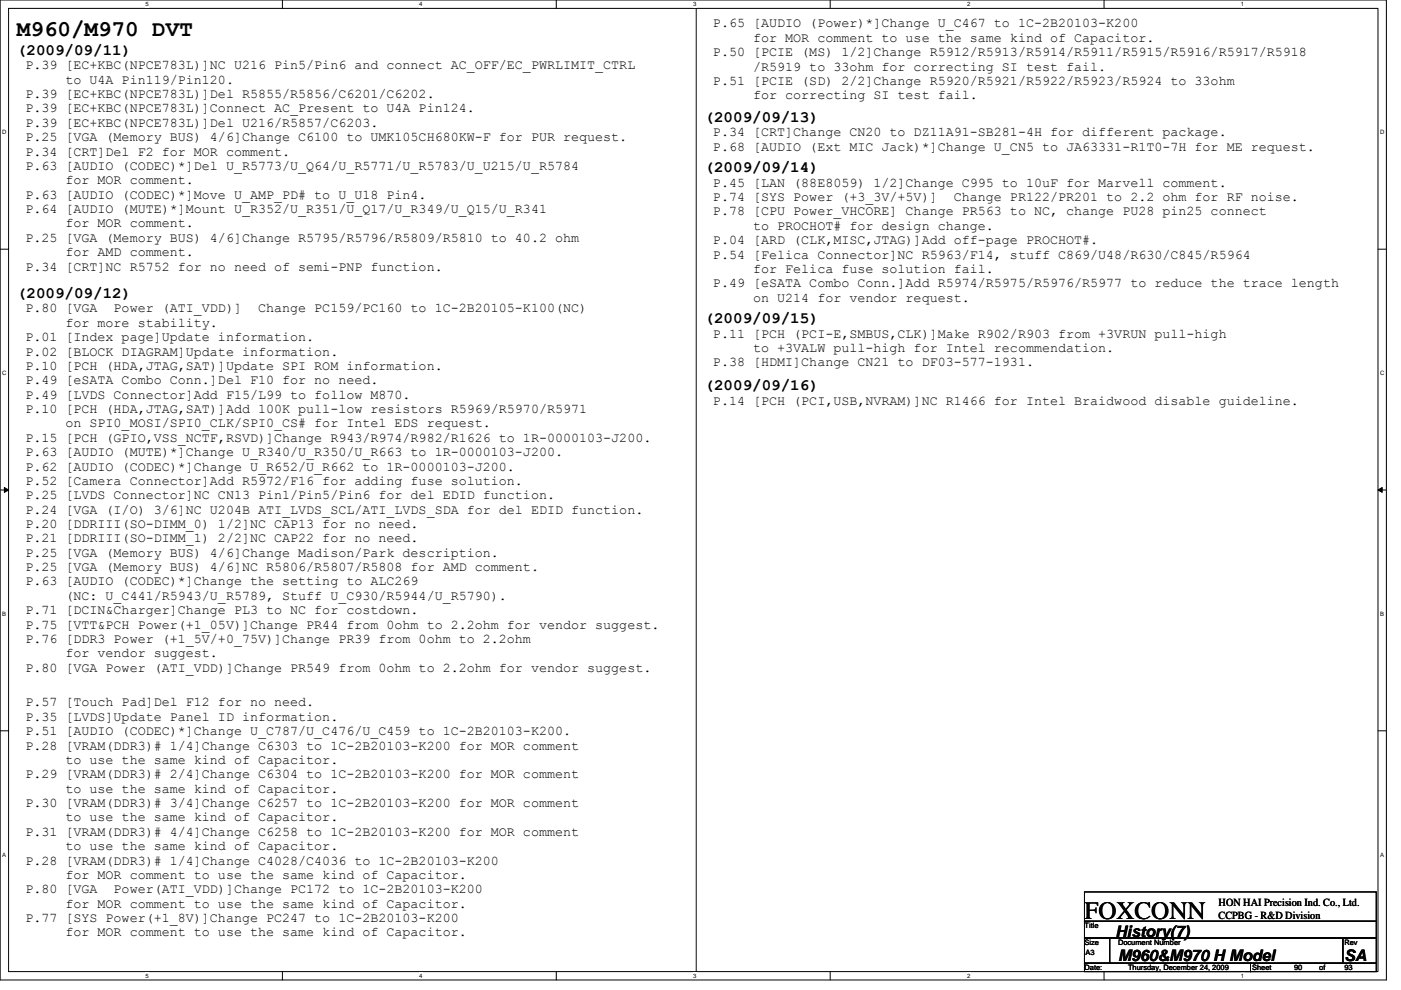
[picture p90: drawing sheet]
<svg xmlns="http://www.w3.org/2000/svg" width="297mm" height="210mm" viewBox="0 0 297 210" stroke-linecap="round" stroke-linejoin="round" font-family="sans-serif">
<defs><g id="words">
<text font-size="5.3" x="229.9" y="194.8">FOXCONN</text>
<text font-size="4.8" x="3.6" y="7.6">M960/M970 DVT</text>
<g font-size="3.4">
<text x="3.6" y="11.7">(2009/09/11)</text>
<text x="149.4" y="25.9">(2009/09/13)</text>
<text x="149.4" y="36.6">(2009/09/14)</text>
<text x="3.6" y="63.2">(2009/09/12)</text>
<text x="149.4" y="68.6">(2009/09/15)</text>
<text x="149.4" y="82.8">(2009/09/16)</text>
<text x="236.5" y="198.7">History(7)</text>
<text x="237" y="203.9">M960&amp;M970 H Model</text>
<text x="285" y="203.9">SA</text>
</g>
<g font-size="2.8">
<text x="151.2" y="5.8">P.65 [AUDIO (Power)*]Change U_C467 to 1C-2B20103-K200</text>
<text x="151.2" y="11.9">P.50 [PCIE (MS) 1/2]Change R5912/R5913/R5914/R5911/R5915/R5916/R5917/R5918</text>
<text x="159.7" y="8.9">for MOR comment to use the same kind of Capacitor.</text>
<text x="5.4" y="14.7">P.39 [EC+KBC(NPCE783L)]NC U216 Pin5/Pin6 and connect AC_OFF/EC_PWRLIMIT_CTRL</text>
<text x="13.9" y="17.8">to U4A Pin119/Pin120.</text>
<text x="159.7" y="15">/R5919 to 33ohm for correcting SI test fail.</text>
<text x="5.4" y="20.8">P.39 [EC+KBC(NPCE783L)]Del R5855/R5856/C6201/C6202.</text>
<text x="5.4" y="23.9">P.39 [EC+KBC(NPCE783L)]Connect AC_Present to U4A Pin124.</text>
<text x="151.2" y="18">P.51 [PCIE (SD) 2/2]Change R5920/R5921/R5922/R5923/R5924 to 33ohm</text>
<text x="159.7" y="21.1">for correcting SI test fail.</text>
<text x="5.4" y="26.9">P.39 [EC+KBC(NPCE783L)]Del U216/R5857/C6203.</text>
<text x="5.4" y="30">P.25 [VGA (Memory BUS) 4/6]Change C6100 to UMK105CH680KW-F for PUR request.</text>
<text x="151.2" y="28.9">P.34 [CRT]Change CN20 to DZ11A91-SB281-4H for different package.</text>
<text x="5.4" y="33">P.34 [CRT]Del F2 for MOR comment.</text>
<text x="151.2" y="32">P.68 [AUDIO (Ext MIC Jack)*]Change U_CN5 to JA63331-R1T0-7H for ME request.</text>
<text x="5.4" y="36">P.63 [AUDIO (CODEC)*]Del U_R5773/U_Q64/U_R5771/U_R5783/U_U215/U_R5784</text>
<text x="13.9" y="39.1">for MOR comment.</text>
<text x="151.2" y="39.6">P.45 [LAN (88E8059) 1/2]Change C995 to 10uF for Marvell comment.</text>
<text x="5.4" y="42.1">P.63 [AUDIO (CODEC)*]Move U_AMP_PD# to U_U18 Pin4.</text>
<text x="5.4" y="45.2">P.64 [AUDIO (MUTE)*]Mount U_R352/U_R351/U_Q17/U_R349/U_Q15/U_R341</text>
<text x="151.2" y="42.7">P.74 [SYS Power (+3_3V/+5V)]</text>
<text x="151.2" y="45.7">P.78 [CPU Power_VHCORE] Change PR563 to NC, change PU28 pin25 connect</text>
<text x="202.2" y="42.7">Change PR122/PR201 to 2.2 ohm for RF noise.</text>
<text x="5.4" y="51.3">P.25 [VGA (Memory BUS) 4/6]Change R5795/R5796/R5809/R5810 to 40.2 ohm</text>
<text x="13.9" y="48.2">for MOR comment.</text>
<text x="151.2" y="51.8">P.04 [ARD (CLK,MISC,JTAG)]Add off-page PROCHOT#.</text>
<text x="159.7" y="48.7">to PROCHOT# for design change.</text>
<text x="5.4" y="57.4">P.34 [CRT]NC R5752 for no need of semi-PNP function.</text>
<text x="13.9" y="54.3">for AMD comment.</text>
<text x="151.2" y="54.8">P.54 [Felica Connector]NC R5963/F14, stuff C869/U48/R630/C845/R5964</text>
<text x="159.7" y="57.9">for Felica fuse solution fail.</text>
<text x="151.2" y="60.9">P.49 [eSATA Combo Conn.]Add R5974/R5975/R5976/R5977 to reduce the trace length</text>
<text x="159.7" y="64">on U214 for vendor request.</text>
<text x="5.4" y="66.3">P.80 [VGA</text>
<text x="13.9" y="69.3">for more stability.</text>
<text x="24.1" y="66.3">Power (ATI_VDD)]</text>
<text x="54.7" y="66.3">Change PC159/PC160 to 1C-2B20105-K100(NC)</text>
<text x="151.2" y="71.6">P.11 [PCH (PCI-E,SMBUS,CLK)]Make R902/R903 from +3VRUN pull-high</text>
<text x="5.4" y="72.4">P.01 [Index page]Update information.</text>
<text x="5.4" y="75.4">P.02 [BLOCK DIAGRAM]Update information.</text>
<text x="151.2" y="77.7">P.38 [HDMI]Change CN21 to DF03-577-1931.</text>
<text x="159.7" y="74.7">to +3VALW pull-high for Intel recommendation.</text>
<text x="5.4" y="78.5">P.10 [PCH (HDA,JTAG,SAT)]Update SPI ROM information.</text>
<text x="5.4" y="81.5">P.49 [eSATA Combo Conn.]Del F10 for no need.</text>
<text x="5.4" y="84.6">P.49 [LVDS Connector]Add F15/L99 to follow M870.</text>
<text x="5.4" y="87.6">P.10 [PCH (HDA,JTAG,SAT)]Add 100K pull-low resistors R5969/R5970/R5971</text>
<text x="151.2" y="85.8">P.14 [PCH (PCI,USB,NVRAM)]NC R1466 for Intel Braidwood disable guideline.</text>
<text x="5.4" y="93.7">P.15 [PCH (GPIO,VSS_NCTF,RSVD)]Change R943/R974/R982/R1626 to 1R-0000103-J200.</text>
<text x="13.9" y="90.7">on SPI0_MOSI/SPI0_CLK/SPI0_CS# for Intel EDS request.</text>
<text x="5.4" y="96.8">P.63 [AUDIO (MUTE)*]Change U_R340/U_R350/U_R663 to 1R-0000103-J200.</text>
<text x="5.4" y="99.8">P.62 [AUDIO (CODEC)*]Change U_R652/U_R662 to 1R-0000103-J200.</text>
<text x="5.4" y="102.8">P.52 [Camera Connector]Add R5972/F16 for adding fuse solution.</text>
<text x="5.4" y="105.9">P.25 [LVDS Connector]NC CN13 Pin1/Pin5/Pin6 for del EDID function.</text>
<text x="5.4" y="108.9">P.24 [VGA (I/O) 3/6]NC U204B ATI_LVDS_SCL/ATI_LVDS_SDA for del EDID function.</text>
<text x="5.4" y="112">P.20 [DDRIII(SO-DIMM_0) 1/2]NC CAP13 for no need.</text>
<text x="5.4" y="115">P.21 [DDRIII(SO-DIMM_1) 2/2]NC CAP22 for no need.</text>
<text x="5.4" y="118.1">P.25 [VGA (Memory BUS) 4/6]Change Madison/Park description.</text>
<text x="5.4" y="121.1">P.25 [VGA (Memory BUS) 4/6]NC R5806/R5807/R5808 for AMD comment.</text>
<text x="5.4" y="124.2">P.63 [AUDIO (CODEC)*]Change the setting to ALC269</text>
<text x="5.4" y="130.3">P.71 [DCIN&amp;Charger]Change PL3 to NC for costdown.</text>
<text x="13.9" y="127.2">(NC: U_C441/R5943/U_R5789, Stuff U_C930/R5944/U_R5790).</text>
<text x="5.4" y="133.3">P.75 [VTT&amp;PCH Power(+1_05V)]Change PR44 from 0ohm to 2.2ohm for vendor suggest.</text>
<text x="5.4" y="136.4">P.76 [DDR3 Power (+1_5V/+0_75V)]Change PR39 from 0ohm to 2.2ohm</text>
<text x="5.4" y="142.5">P.80 [VGA Power (ATI_VDD)]Change PR549 from 0ohm to 2.2ohm for vendor suggest.</text>
<text x="13.9" y="139.4">for vendor suggest.</text>
<text x="5.4" y="149.8">P.57 [Touch Pad]Del F12 for no need.</text>
<text x="5.4" y="152.9">P.35 [LVDS]Update Panel ID information.</text>
<text x="5.4" y="155.9">P.51 [AUDIO (CODEC)*]Change U_C787/U_C476/U_C459 to 1C-2B20103-K200.</text>
<text x="5.4" y="159">P.28 [VRAM(DDR3)# 1/4]Change C6303 to 1C-2B20103-K200 for MOR comment</text>
<text x="5.4" y="165.1">P.29 [VRAM(DDR3)# 2/4]Change C6304 to 1C-2B20103-K200 for MOR comment</text>
<text x="13.9" y="162">to use the same kind of Capacitor.</text>
<text x="5.4" y="171.2">P.30 [VRAM(DDR3)# 3/4]Change C6257 to 1C-2B20103-K200 for MOR comment</text>
<text x="13.9" y="168.1">to use the same kind of Capacitor.</text>
<text x="5.4" y="177.3">P.31 [VRAM(DDR3)# 4/4]Change C6258 to 1C-2B20103-K200 for MOR comment</text>
<text x="13.9" y="174.2">to use the same kind of Capacitor.</text>
<text x="5.4" y="183.4">P.28 [VRAM(DDR3)# 1/4]Change C4028/C4036 to 1C-2B20103-K200</text>
<text x="13.9" y="180.3">to use the same kind of Capacitor.</text>
<text x="5.4" y="189.5">P.80 [VGA</text>
<text x="13.9" y="186.4">for MOR comment to use the same kind of Capacitor.</text>
<text x="24.1" y="189.5">Power(ATI_VDD)]Change PC172 to 1C-2B20103-K200</text>
<text x="5.4" y="195.6">P.77 [SYS Power(+1_8V)]Change PC247 to 1C-2B20103-K200</text>
<text x="13.9" y="192.5">for MOR comment to use the same kind of Capacitor.</text>
<text x="13.9" y="198.6">for MOR comment to use the same kind of Capacitor.</text>
</g>
<g font-size="2.3">
<text x="258.4" y="192.1">HON HAI Precision Ind. Co., Ltd.</text>
<text x="258.4" y="194.8">CCPBG - R&amp;D Division</text>
</g>
<g font-size="1.6">
<text x="229.9" y="196.8">Title</text>
<text x="229.9" y="200.4">Size</text>
<text x="230.1" y="202.5">A3</text>
<text x="237" y="200.4">Document Number</text>
<text x="285" y="200.4">Rev</text>
<text x="229.9" y="205.7">Date:</text>
<text x="239.2" y="205.7">Thursday, December 24, 2009</text>
<text x="265.5" y="205.7">Sheet</text>
<text x="274.4" y="205.7">90</text>
<text x="279.7" y="205.7">of</text>
<text x="285" y="205.7">93</text>
</g>
<g font-size="1.3">
<text x="30.8" y="1.3">5</text>
<text x="88.9" y="1.3">4</text>
<text x="147" y="1.3">3</text>
<text x="205" y="1.3">2</text>
<text x="263.1" y="1.3">1</text>
<text x=".5" y="28.4">D</text>
<text x="292.6" y="28.4">D</text>
<text x=".5" y="79.5">C</text>
<text x="292.6" y="79.5">C</text>
<text x=".5" y="130.6">B</text>
<text x="292.6" y="130.6">B</text>
<text x=".5" y="181.7">A</text>
<text x="292.6" y="181.7">A</text>
<text x="30.8" y="207.4">5</text>
<text x="88.9" y="207.4">4</text>
<text x="147" y="207.4">3</text>
<text x="205" y="207.4">2</text>
<text x="263.1" y="207.4">1</text>
</g>
</g></defs>
<path d="M0 0h293.9v207.9h-293.9zM1.8 1.8h290.4v204.3h-290.4z" fill="none" stroke="#000" stroke-width=".21"/>
<g fill="#fff">
<path d="M30.8 .2h.7v1.4h-.7z"/>
<path d="M30.8 206.3h.7v1.4h-.7z"/>
</g>
<path d="M59.9 0v1.8M59.9 206.1v1.8" fill="none" stroke="#000" stroke-width=".21"/>
<g fill="#fff">
<path d="M88.9 .2h.7v1.4h-.7z"/>
<path d="M88.9 206.3h.7v1.4h-.7z"/>
</g>
<path d="M117.9 0v1.8M117.9 206.1v1.8" fill="none" stroke="#000" stroke-width=".21"/>
<g fill="#fff">
<path d="M147 .2h.7v1.4h-.7z"/>
<path d="M147 206.3h.7v1.4h-.7z"/>
</g>
<path d="M176 0v1.8M176 206.1v1.8" fill="none" stroke="#000" stroke-width=".21"/>
<g fill="#fff">
<path d="M205 .2h.7v1.4h-.7z"/>
<path d="M205 206.3h.7v1.4h-.7z"/>
</g>
<path d="M234.1 0v1.8M234.1 206.1v1.8" fill="none" stroke="#000" stroke-width=".21"/>
<g fill="#fff">
<path d="M263.1 .2h.7v1.4h-.7z"/>
<path d="M263.1 206.3h.7v1.4h-.7z"/>
<path d="M.5 27.3h.9v1.4h-.9z"/>
<path d="M292.6 27.3h.9v1.4h-.9z"/>
<path d="M.5 78.4h.9v1.4h-.9z"/>
<path d="M292.6 78.4h.9v1.4h-.9z"/>
</g>
<path d="M0 52.9h1.8M292.2 52.9h1.7" fill="none" stroke="#000" stroke-width=".21"/>
<g fill="#fff">
<path d="M.5 129.5h.8v1.4h-.8z"/>
<path d="M292.6 129.5h.9v1.4h-.9z"/>
</g>
<path d="M0 103.9h1.8M292.2 103.9h1.7" fill="none" stroke="#000" stroke-width=".21"/>
<path d="M.9 103.4l.9 .5-.9 .5zM292.2 103.9l.8-.5v1z" fill="#000" stroke="#000" stroke-width=".21"/>
<g fill="#fff">
<path d="M.5 180.5h.8v1.4h-.8z"/>
<path d="M292.6 180.5h.9v1.4h-.9z"/>
</g>
<path d="M147.6 1.8v204.3M0 155h1.8M292.2 155h1.7M229.9 189.2h61.9v6.2h-61.9zM229.9 195.4h61.9v3.6h-61.9zM229.9 199h5.4v5.3h-5.4zM235.3 199h49.4v5.3h-49.4zM284.7 199h7.1v5.3h-7.1zM229.9 204.3h35.2v1.8h-35.2zM265.1 204.3h26.7v1.8h-26.7z" fill="none" stroke="#000" stroke-width=".21"/>
<use href="#words"/>
</svg>
